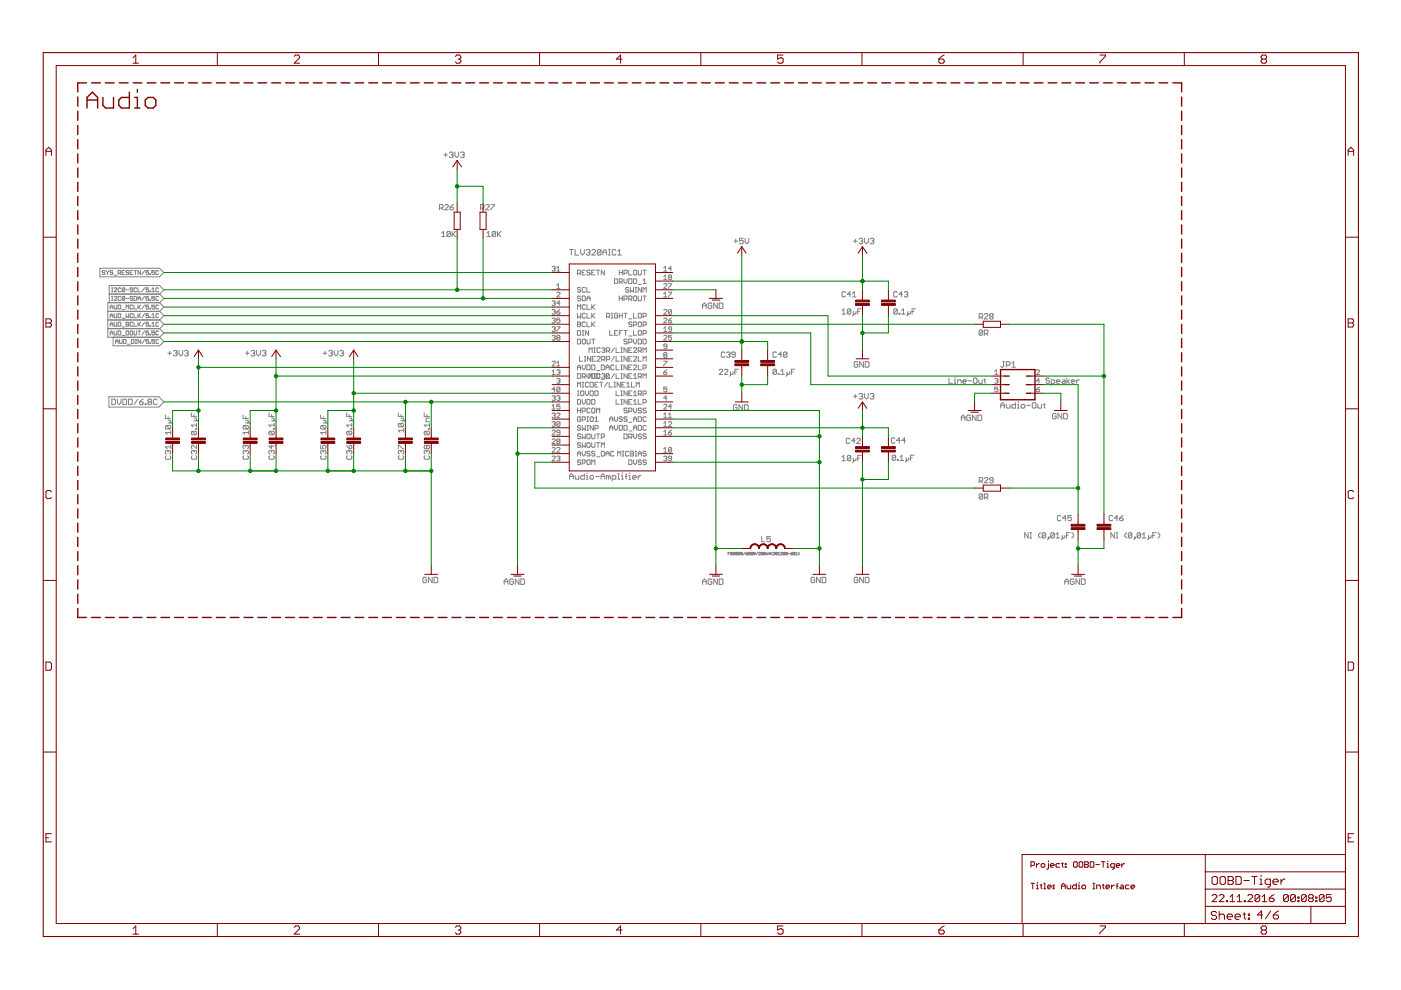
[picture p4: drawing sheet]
<svg xmlns="http://www.w3.org/2000/svg" width="297mm" height="210mm" viewBox="0 0 297 210" stroke-linecap="round" stroke-linejoin="round" font-family="sans-serif">
<g fill="none" stroke="#808080" stroke-width=".21">
<path d="M94.1 32.8h.8M94.5 32.4v.8M95.3 32.4l.2-.2h.4l.2 .2-.2 .4M95.7 32.8h.2M95.9 32.8l.2 .2-.2 .4h-.4l-.2-.2M96.5 32.2v.8l.3 .4 .4-.4v-.8M97.6 32.4l.2-.2h.4l.2 .2-.2 .4M98 32.8h.2M98.2 32.8l.2 .2-.2 .4h-.4l-.2-.2M21.2 56.9h12.6l1 .9-1 .9h-12.6zM22.2 57.5l-.4-.1-.1 .2 .4 .2 .1 .3-.1 .1-.4-.1M22.5 57.4l.3 .4"/>
<path d="M22.8 57.8v.4M23.1 57.4l-.3 .4M23.9 57.5l-.4-.1-.1 .2 .4 .2 .1 .3-.1 .1-.4-.1M24.2 58.4h.6M25 57.9h.5l.1-.1-.1-.4h-.5v.8M25.3 57.9l.3 .3M25.9 57.8h.3M26.5 57.4h-.6v.8h.6M27.3 57.5l-.4-.1-.2 .2 .5 .2 .1 .3-.1 .1-.5-.1M27.6 57.8h.3M28.1 57.4h-.5v.8h.5M28.4 57.4h.6"/>
<path d="M28.7 57.4v.8M29.8 57.4v.8l-.5-.8v.8M30.6 57.4l-.5 .8M31.5 57.4h-.6v.4l.3-.2 .3 .2-.1 .4-.5-.1M31.8 58.1l.1 .1zM32.8 57.4h-.6v.4l.3-.2 .3 .2-.2 .4-.4-.1M33.6 57.5l-.1-.1-.5 .1v.6l.2 .1 .4-.1M93.2 44.1h.5l.2-.2v-.3l-.2-.2h-.5v1.1M93.6 44.1l.3 .4M93.6 49.4l.4-.3v1.1M93.6 50.2h.8M94.3 43.6l.2-.2h.3l.2 .2v.2l-.7 .7h.7"/>
<path d="M95.4 43.9h.6l.2 .4-.2 .2h-.4l-.2-.2zM95.5 49.2v.8l-.2 .2h-.4l-.1-.2M95.5 49.2l-.2-.1h-.4l-.1 .1v.8M95.5 49.2l-.7 .8M95.9 49.1v1.1M96.1 49.6l.5 .6M96.2 43.4l-.8 .5M96.6 49.1l-.7 .7M101.9 44.1h.5l.2-.2v-.3l-.2-.2h-.5v1.1M102.2 44.1l.4 .4M103 43.6l.2-.2h.3l.2 .2v.2l-.7 .7h.7M103.3 50.2h.7"/>
<path d="M103.3 49.4l.3-.3v1.1M104.1 43.4h.7l-.7 1.1M105.1 49.2v.8l-.2 .2-.5-.2M105.1 49.2l-.2-.1-.5 .1v.8M105.1 49.2l-.7 .8M105.5 49.1v1.1M105.6 49.6l.6 .6M106.2 49.1l-.7 .7M117.1 56.6l.4-.1 .2 .1-.2 .4M117.4 57h.1M117.5 57l.2 .1-.2 .4-.4-.2M118 56.8l.4-.3v1"/>
<path d="M118 57.5h.7M120.8 52.9h.7M121.1 52.9v1.2M121.9 52.9v1.2h.8M122.4 58h.5l.2-.2v-.4l-.2-.1h-.5v1M122.8 58l.3 .3M123.1 52.9v.8l.4 .4 .4-.4v-.8M123.4 57.8h.4M124.1 57.3h-.7v1h.7M124.3 53.1l.2-.2h.4l.2 .2-.2 .4M124.7 53.5h.2M124.9 53.5l.2 .2-.2 .4h-.4l-.2-.2"/>
<path d="M125.1 57.4l-.2-.1h-.3l-.2 .3 .2 .2h.3l.2 .3-.2 .2h-.3l-.2-.2M125.5 57.8h.3M125.5 53.1l.2-.2h.3l.3 .2v.2l-.8 .8h.8M126.1 57.3h-.6v1h.6M126.5 57.3h.6M126.8 57.3v1M127.4 53.1l-.2-.2h-.3l-.3 .2v.8M127.4 53.1v.8l-.2 .2h-.3l-.3-.2M127.4 53.1l-.8 .8M127.8 54.1v-.8l.4-.4 .4 .4v.8M127.8 53.5h.8M128.1 57.3v1l-.6-1v1"/>
<path d="M129 52.9h.4M129 54.1h.4M129.2 52.9v1.2M130.3 59.1h.5l.2 .2v.6l-.2 .2h-.5zM130.6 53.1l-.2-.2h-.4l-.2 .2v.8l.2 .2h.4l.2-.2M131 54.1h.7M131 53.3l.4-.4v1.2M131.3 59.8h.5l.2-.2-.2-.5h-.5v1M131.3 57.3v1M131.3 57.8h.7M131.6 59.8l.4 .3M132 57.3v1"/>
<path d="M132.3 58h.5l.2-.2v-.4l-.2-.1h-.5v1M132.3 59.1v.7l.3 .3 .4-.3v-.7M133.3 59.1h.5l.2 .2v.6l-.2 .2h-.5zM133.3 57.3v1h.7M134.3 59.1h.5l.2 .2v.6l-.2 .2h-.5zM134.5 57.3h.3l.2 .1v.7l-.2 .2h-.3l-.2-.2v-.7zM135.3 57.3v.8l.2 .2h.3l.2-.2v-.8M136.3 59.4l.4-.3v1M136.3 57.3h.7M136.7 57.3v1M140.7 56.8l.4-.3v1M140.7 58.6l.4-.3v1"/>
<path d="M140.7 59.3h.7M140.7 57.5h.7M141.9 58.8l-.2 .2 .2 .3 .5-.2-.2-.3M141.9 58.8l-.2-.2 .2-.3 .5 .2-.2 .3M141.9 58.8h.3M142.4 57h-.7l.5-.5v1M155.6 51.1h.8M156 50.7v.8M157.6 50.5h-.8v.6l.4-.2 .4 .2v.4l-.2 .2h-.4l-.2-.2M158 50.5v.8l.4 .4 .3-.4v-.8M181 51.1h.7M181.3 50.7v.8"/>
<path d="M182.1 50.7l.2-.2h.4l.2 .2-.2 .4M182.5 51.1h.2M182.7 51.1l.2 .2-.2 .4h-.4l-.2-.2M183.3 50.5v.8l.4 .4 .4-.4v-.8M184.5 50.7l.2-.2h.4l.2 .2-.2 .4M184.9 51.1h.2M185.1 51.1l.2 .2-.2 .4h-.4l-.2-.2M22.9 66h10.9M22.9 67.8h10.9M22.9 69.7h10.9M23.2 62.4h10.6M23.4 68.7h.5"/>
<path d="M23.4 70.6h.5M23.4 66.9h.5M23.4 65.5v-.5l.2-.3 .3 .3v.5M23.4 67.4v-.6l.2-.3 .3 .3v.6M23.4 69.2v-.6l.2-.3 .3 .3v.6M23.4 71v-.6l.2-.2 .3 .2v.6M23.4 65.1h.5M23.6 63.7h.3M23.6 62.8h.3M23.6 61.9h.3M23.6 61h.3M23.8 61v.9"/>
<path d="M23.8 62.8v.9M24 71.5v1.8h9.8l1-.9-1-.9M24.2 64.7v.7l.1 .1 .5-.1v-.7M24.2 66.5l.1 .9 .5-.2v-.7M24.2 68.3v.7l.1 .2 .5-.2v-.7M24.2 70.2l.1 .8 .5-.1v-.7M24.2 61.2l.1-.2 .5 .2-.6 .7h.6M24.2 63l.1-.2 .5 .2-.6 .7h.6M24.5 72.4h.5M24.5 72.8v-.5l.3-.3 .2 .3v.5M25 64.7l.6 .1v.6l-.1 .1h-.5zM25 66.5h.5l.1 .2v.5l-.1 .2h-.5z"/>
<path d="M25 68.3h.5l.1 .2v.5l-.1 .2h-.5zM25 70.2l.6 .1v.6l-.1 .1h-.5zM25.3 72l.2 .8 .4-.1v-.7M25.6 61.2l-.1-.2-.5 .2v.5l.2 .2 .4-.2M25.6 63l-.1-.2-.5 .2v.5l.2 .2 .4-.2M25.9 67.5h.6M25.9 65.7h.6M25.9 69.3h.6M25.9 71.1h.6M26.2 72h.4l.1 .1v.6l-.1 .1h-.4zM26.5 63v.5l-.2 .2-.4-.2M26.5 63l-.5-.2-.1 .2v.5"/>
<path d="M26.5 61.2l-.5-.2-.1 .2v.5M26.5 61.2v.5l-.2 .2-.4-.2M26.5 63l-.6 .5M26.5 61.2l-.6 .5M26.7 68.7h.5M26.7 61.4h.6M26.7 63.3h.6M26.7 65.5v-.8l.3 .3 .3-.3v.8M26.7 66.5v.9l.3-.3 .3 .3v-.9M26.7 68.3h.5l.1 .2-.1 .7h-.5zM26.7 70.2l.6 .1-.1 .7h-.5zM27 73h.6"/>
<path d="M27.6 70.3l.1-.1 .4 .1-.1 .7-.4-.1zM27.9 72h.4l.1 .1-.1 .7h-.4zM28.1 64.8l-.1-.1-.4 .1v.6l.1 .1 .4-.1M28.1 61.2l-.4-.2-.1 .3 .4 .1 .1 .3-.1 .2-.4-.2M28.1 63l-.4-.2-.1 .3 .4 .2 .1 .2-.1 .2-.4-.2M28.1 66.7l-.1-.2-.4 .2 .1 .7 .4-.2M28.1 68.5l-.1-.2-.4 .2v.5l.1 .2 .4-.2M28.4 64.7v.8h.6M28.4 70.2v.7l.2 .1 .4-.1v-.7M28.4 62.8h.4l.2 .2v.5l-.2 .2h-.4zM28.4 66.5v.9h.6M28.4 68.3v.9h.6"/>
<path d="M28.7 72.8h.3M28.7 72h.3M28.8 72v.8M29 61.2l-.2-.2-.4 .2v.5l.2 .2 .4-.2M29.3 63.3h.5M29.3 61v.9h.5M29.3 63.7v-.6l.2-.3 .3 .3v.6M29.3 64.7v.8M29.3 66.5v.9M29.3 68.3v.9M29.3 70.2h.5M29.4 65.1l.4 .4"/>
<path d="M29.4 66.9l.4 .5M29.4 68.7l.4 .5M29.5 70.2v.8M29.8 72v.8l-.5-.8v.8M29.8 64.7l-.5 .5M29.8 66.5l-.5 .6M29.8 68.3l-.5 .6M30.6 64.7l-.5 .8M30.6 66.5l-.5 .9M30.6 68.3l-.5 .9M30.6 62.8l-.5 .9M30.6 61l-.5 .9"/>
<path d="M30.6 70.2l-.5 .8M30.6 72l-.5 .8M31.5 64.7h-.6v.4l.3-.1 .3 .1-.1 .4-.5-.1M31.5 66.5h-.6v.4l.3-.1 .3 .1-.1 .5-.5-.2M31.5 61h-.6v.4l.3-.1 .3 .1-.1 .5-.5-.2M31.5 62.8h-.6v.5l.3-.2 .3 .2-.1 .4-.5-.2M31.5 68.3h-.6v.4l.3-.1 .3 .1-.1 .5-.5-.2M31.5 70.2h-.6v.4l.3-.2 .3 .2-.1 .4-.5-.1M31.5 72h-.6v.4l.3-.1 .3 .1-.1 .4-.5-.1M31.8 65.4l.1 .1zM31.8 61.7l.1 .2zM31.8 63.5l.1 .2z"/>
<path d="M31.8 67.2l.1 .2zM31.8 69l.1 .2zM31.8 70.9l.1 .1zM31.8 72.7l.1 .1zM32.2 67.4h.6M32.2 66.8l.3-.3v.9M32.2 61.3l.3-.3v.9M32.2 68.6l.3-.3v.9M32.2 69.2h.6M32.2 61.9h.6M32.8 64.7h-.6v.4l.3-.1 .3 .1-.2 .4-.4-.1M32.8 62.8h-.6v.5l.3-.2 .3 .2-.2 .4-.4-.2"/>
<path d="M32.8 70.2h-.6v.4l.3-.2 .3 .2-.2 .4-.4-.1M32.8 72h-.6v.4l.3-.1 .3 .1-.2 .4-.4-.1M33.6 64.8l-.1-.1-.5 .1v.6l.2 .1 .4-.1M33.6 72.1l-.1-.1-.5 .1v.6l.2 .1 .4-.1M33.6 66.7l-.1-.2-.5 .2v.5l.2 .2 .4-.2M33.6 61.2l-.1-.2-.5 .2v.5l.2 .2 .4-.2M33.6 63l-.1-.2-.5 .2v.5l.2 .2 .4-.2M33.6 68.5l-.1-.2-.5 .2v.5l.2 .2 .4-.2M33.6 70.3l-.1-.1-.5 .1v.6l.2 .1 .4-.1M33.8 62.4l1-1-1-.9h-10.6v3.7M33.8 64.2l1 .9-1 .9M33.8 64.2h-10.9v7.3h10.9"/>
<path d="M33.8 66l1 .9-1 .9M33.8 67.8l1 .9-1 1M33.8 62.4l1 .9-1 .9M33.8 69.7l1 .9-1 .9M35.6 74.9h.8M36 74.5v.8M36.8 74.5l.2-.2h.4l.1 .2-.1 .4M37.2 74.9h.2M37.4 74.9l.1 .2-.1 .4h-.4l-.2-.2M38 74.3v.8l.3 .4 .4-.4v-.8M39.1 74.5l.2-.2h.4l.2 .2-.2 .4M39.5 74.9h.2"/>
<path d="M39.7 74.9l.2 .2-.2 .4h-.4l-.2-.2M52 74.9h.8M52.4 74.5v.8M53.2 74.5l.2-.2h.4l.2 .2-.2 .4M53.6 74.9h.2M53.8 74.9l.2 .2-.2 .4h-.4l-.2-.2M54.4 74.3v.8l.4 .4 .4-.4v-.8M55.6 74.5l.2-.2h.4l.2 .2-.2 .4M56 74.9h.2M56.2 74.9l.2 .2-.2 .4h-.4l-.2-.2M68.5 74.9h.8M68.9 74.5v.8"/>
<path d="M69.7 74.5l.2-.2h.4l.2 .2-.2 .4M70.1 74.9h.2M70.3 74.9l.2 .2-.2 .4h-.4l-.2-.2M70.9 74.3v.8l.3 .4 .4-.4v-.8M72 74.5l.2-.2h.4l.2 .2-.2 .4M72.4 74.9h.2M72.6 74.9l.2 .2-.2 .4h-.4l-.2-.2M117.1 79.4h.6M117.1 71.3l.4-.2 .2 .2-.2 .3M117.1 76.8l.1-.2 .5 .2-.6 .8h.6M117.1 64l.4-.2 .2 .2-.2 .3M117.1 65.8l.4-.2 .2 .2-.2 .3"/>
<path d="M117.1 67.6l.4-.1 .2 .1-.2 .3M117.1 69.4l.4-.1 .2 .1-.2 .4M117.1 78.8l.3-.4v1M117.4 67.9h.1M117.4 69.8h.1M117.4 71.6h.1M117.4 64.3h.1M117.4 66.1h.1M117.5 66.1l.2 .2-.2 .3-.4-.1M117.5 71.6l.2 .2-.2 .3-.4-.2M117.5 67.9l.2 .2-.2 .4-.4-.2M117.5 64.3l.2 .2-.2 .3-.4-.2"/>
<path d="M117.5 69.8l.2 .2-.2 .3-.4-.2M118 66.1h.6l.1 .4-.1 .1h-.4l-.2-.1zM118 62.1l.2-.1h.4l.1 .1-.7 .9h.7M118 77.6h.7M118 76.9l.4-.3v1M118 60.5l.4-.4v1.1M118 69.3h.7l-.7 1M118 78.6l.2-.2h.4l.1 .2-.1 .3M118 61.2h.7M118.2 71.6l-.2-.2 .2-.3h.4l.1 .2-.1 .3M118.2 71.6l-.2 .2 .2 .3h.4l.1-.2-.1-.3M118.2 71.6h.4"/>
<path d="M118.4 78.9h.2M118.6 78.9l.1 .2-.1 .3h-.4l-.2-.2M118.7 67.5h-.7v.4l.4-.1 .3 .1v.4l-.1 .2h-.4l-.2-.2M118.7 64.3h-.7l.6-.5v1M118.7 65.6l-.7 .5M122.4 70.1h.5l.2 .2v.6l-.2 .2h-.5zM122.4 79.2h.5l.2 .2v.7l-.2 .1h-.5zM122.4 65.6v-1l.4 .3 .3-.3v1M122.4 66.4v1l.4-.3 .3 .3v-1M122.4 68.3h.5l.2 .1-.2 .3 .2 .4-.2 .2h-.5zM122.4 71.9h.5l.2 .2v.6l-.2 .2h-.5zM122.4 78.4v-.7l.4-.3 .3 .3v.7"/>
<path d="M122.4 77.9h.7M122.4 68.7h.5M122.9 75.6v1h.6M123.1 61.1l-.2-.2h-.3l-.2 .4 .2 .1h.3l.2 .4-.2 .2h-.3l-.2-.2M123.1 62.9l-.2-.1h-.3l-.2 .3 .2 .2h.3l.2 .3-.2 .2h-.3l-.2-.2M123.4 71.1h.4M123.4 79.9h.6l.1-.2-.1-.5h-.6v1M123.4 77.4v.7l.4 .3 .3-.3v-.7M123.4 62.8h.6l.1 .1v.7l-.1 .2h-.6zM123.4 70.1h.4M123.6 71.9h.4l.1 .2v.6l-.1 .2h-.4l-.2-.2v-.6zM123.6 70.1v1"/>
<path d="M123.8 79.9l.3 .3M123.9 76.6h.3M123.9 75.6h.3M124.1 75.6v1M124.1 66.6l-.1-.2h-.4l-.2 .2v.7l.2 .1h.4l.1-.1M124.1 61.1l-.1-.2h-.4l-.2 .2v.7l.2 .2h.4l.1-.2M124.1 64.8l-.1-.2h-.4l-.2 .2v.6l.2 .2h.4l.1-.2M124.1 68.4l-.1-.1-.6 .1v.7l.2 .2h.4l.1-.2M124.4 60.9v1.1h.7M124.4 63.8v-.7l.4-.3 .3 .3v.7M124.4 64.6v1h.7M124.4 66.4v1h.7"/>
<path d="M124.4 68.3v1h.7M124.4 71.9v.8l.2 .2h.3l.2-.2v-.8M124.4 77.4h.5l.2 .2v.6l-.2 .2h-.5zM124.4 79.2v.7l.4 .3 .3-.3v-.7M124.4 63.3h.7M124.8 70.1v1l-.7-1v1M124.9 74.7v-1l.3 .4 .4-.4v1M125.2 75.6v1l-.7-1v1M125.5 77.4h.5l.1 .2v.6l-.1 .2h-.5zM125.5 64.6v1M125.5 66.4v1M125.5 68.3v1"/>
<path d="M125.5 71.9h.6M125.6 76.1h.3M125.6 68.7l.5 .6M125.6 65.1l.5 .5M125.6 66.9l.5 .5M125.8 71.9v1M125.9 74.7h.3M125.9 73.7h.3M126 79.2l.1 .2v.7l-.1 .1M126.1 73.7v1M126.1 79.2v1M126.1 68.3l-.6 .6"/>
<path d="M126.1 64.6l-.6 .7M126.1 66.4l-.6 .7M126.2 79.2h-.7v1h.7M126.2 75.6h-.6v1h.6M126.5 78.6h.6M126.6 75.7l.1-.1h.4l.2 .1-.7 .9h.7M126.7 79.2l-.1 .2v.7l.1 .1M127 79.2l.1 .2v.7l-.1 .1M127.3 79.4l-.2-.2h-.6v1h.6l.2-.1M127.3 73.9l-.2-.2h-.4l-.1 .2v.7l.1 .1h.4l.2-.1M127.5 77.4h.5l.1 .2v.6l-.1 .2h-.5zM127.6 79.4l.5-.2 .1 .2-.1 .3"/>
<path d="M127.6 76.2h.5l.1-.1v-.4l-.1-.1h-.5v1M127.6 73.9l.5-.2 .1 .2-.1 .3M127.9 76.2l.3 .4M127.9 74.2h.2M127.9 79.7h.2M128.1 79.7l.1 .2-.1 .3-.5-.1M128.1 74.2l.1 .2-.1 .3-.5-.1M128.5 77.9h.7M128.5 78.4v-.7l.3-.3 .4 .3v.7M128.6 67.1h.5l.2-.2v-.3l-.2-.2h-.5v1M128.6 79.2v1h.7M128.6 76.2h.5l.2-.1v-.4l-.2-.1h-.5v1"/>
<path d="M128.6 74.4h.5l.2-.5-.2-.2h-.5v1M128.9 74.4l.4 .3M128.9 67.1l.4 .3M129.2 79.4l-.2-.2h-.3l-.2 .2v.7M129.2 79.4v.7l-.2 .1M129.2 79.4l-.7 .7M129.3 70.1v1h.6M129.6 66.4h.3M129.6 67.4h.3M129.8 66.4v1M130.2 77.6l-.2-.2h-.3l-.2 .2v.6l.2 .2h.3l.2-.2M130.3 75.6l-.7 1"/>
<path d="M130.3 73.7l-.7 1M130.3 79.2l-.7 1M130.3 70.6h.3M130.6 77.4v1h.7M130.6 75.6v1h.7M130.6 79.2v1h.7M130.6 73.7v1h.7M131 66.6l-.2-.2h-.3l-.2 .2v.7l.2 .1h.3l.2-.1v-.4h-.4M131 70.1h-.7v1h.7M131.3 62.8v1M131.3 66.4v1M131.3 63.3h.7"/>
<path d="M131.3 70.6h.3M131.3 66.9h.7M131.6 79.2h.4M131.6 78.4h.4M131.6 77.4h.4M131.6 76.6h.4M131.6 75.6h.4M131.6 74.7h.4M131.6 73.7h.4M131.8 73.7v1M131.8 75.6v1M131.8 77.4v1"/>
<path d="M131.8 79.2v1M132 70.1h-.7v1M132 62.8v1M132 66.4v1M132.3 66.4h.7M132.3 70.1h.7M132.3 63.4h.5l.2-.1v-.4l-.2-.1h-.5v1M132.6 66.4v1M132.6 70.1v1M133 72.1l-.2-.2h-.3l-.2 .3 .2 .2h.3l.2 .3-.2 .2h-.3l-.2-.2M133 73.7v1l-.7-1v1M133 75.6v1l-.7-1v1"/>
<path d="M133 77.4v1l-.7-1v1M133 79.2v1l-.7-1v1M133.3 77.9h.3M133.3 72.6h.5l.2-.2v-.3l-.2-.2h-.5v1M133.3 61.1l-.2-.2h-.3l-.2 .4 .2 .1h.3l.2 .4-.2 .2h-.3l-.2-.2M133.3 63.4h.5l.2-.1v-.4l-.2-.1h-.5v1M133.3 76.1h.3M133.3 74.2h.3M133.3 79.7h.3M133.3 71.2h.7M133.3 67.6h.7M133.6 63.4l.4 .4"/>
<path d="M133.6 60.9v1.1l.4-.4 .3 .4v-1.1M134 79.2h-.7v1h.7M134 77.4h-.7v1h.7M134 75.6h-.7v1h.7M134 68.4l-.2-.1-.5 .1 .2 .3h.3l.2 .2-.2 .4h-.3l-.2-.2M134 73.7h-.7v1h.7M134.3 70.1v1h.7M134.3 77.6l.2-.2h.3l.2 .2-.7 .8h.7M134.3 75.7l.2-.1h.3l.2 .1-.7 .9h.7M134.3 68.9h.5l.2-.5-.2-.1h-.5v1M134.3 66.4v1h.7M134.3 71.9v.7l.4 .3 .3-.3v-.7"/>
<path d="M134.3 73.9l.2-.2h.3l.2 .2-.7 .8h.7M134.3 79.6l.4-.4v1M134.5 62.8h.3l.2 .1v.7l-.2 .2h-.3l-.2-.2v-.7zM134.7 60.9h.3M134.7 62h.3M134.8 60.9v1.1M135.3 70.3l.2-.2h.3l.2 .2v.6l-.2 .2-.5-.2zM135.3 79.9h.5l.2-.2v-.3l-.2-.2h-.5v1M135.3 77.4v1h.7M135.3 75.6v1h.7M135.3 68.4l.2-.1 .5 .1v.7l-.2 .2h-.3l-.2-.2zM135.3 71.9h.5l.2 .2v.6l-.2 .2h-.5z"/>
<path d="M135.3 74.4h.5l.2-.5-.2-.2h-.5v1M135.3 62.8v.8l.2 .2h.3l.2-.2v-.8M135.3 60.3h.7M135.5 66.4h.3l.2 .2v.7l-.2 .1h-.3l-.2-.1v-.7zM135.7 74.4l.3 .3M135.7 79.9l.3 .3M136 60.9v1.1l-.7-1.1v1.1M136.3 67.1h.5l.2-.2v-.3l-.2-.2h-.5v1M136.3 78.1h.5l.2-.2v-.3l-.2-.2h-.5v1M136.3 70.8h.5l.2-.2v-.3l-.2-.2h-.5v1M136.3 68.9h.5l.2-.2v-.3l-.2-.1h-.5v1M136.3 71.9h.5l.2 .2v.6l-.2 .2h-.5z"/>
<path d="M136.3 62v-1.1l.4 .4 .3-.4v1.1M136.3 76.6v-1l.4 .3 .3-.3v1M136.3 60.1h.7M136.3 74.7v-1l.4 .4 .3-.4v1M136.3 62.8h.7M136.7 62.8v1M140.7 78.9h.5l.2 .3-.2 .2h-.3zM140.7 65.8l.2-.2h.3l.2 .2-.7 .8h.7M140.7 71.3l.2-.2h.3l.2 .2-.7 .8h.7M140.7 63h.7M140.7 76.6h.7l-.7 1M140.7 67.6l.2-.1 .5 .1-.7 .9h.7"/>
<path d="M140.7 70.3h.7M140.7 62.3l.4-.3v1M140.7 69.6l.4-.3v1M140.7 60.3l.2-.2h.3l.2 .2-.7 .9h.7M140.9 75.3l-.2 .1 .2 .4h.3l.2-.2-.2-.3M140.9 75.3l-.2-.2 .2-.3h.3l.2 .1-.2 .4M140.9 75.3h.3M141.4 73.4h-.5l-.2-.1 .2-.4h.3l.2 .2v.7l-.2 .1h-.3l-.2-.1M141.4 78.4l-.7 .5M141.7 67.9h.5l.2 .4-.5 .2-.2-.2zM141.7 60.1h.7l-.7 1.1M141.7 62h.7l-.7 1"/>
<path d="M142.4 65.8v.7l-.2 .1-.5-.1M142.4 71.1h-.7v.5l.3-.2 .4 .2v.3l-.2 .2-.5-.2M142.4 69.8h-.5l-.2-.2 .2-.3 .5 .1v.7l-.2 .2-.5-.2M142.4 65.8l-.2-.2-.5 .2v.7M142.4 65.8l-.7 .7M142.4 67.5l-.7 .4M148.9 65.4v-.8l.5-.4 .3 .4v.8M148.9 64.8h.8M150.9 64.4l-.2-.2h-.4l-.2 .2v.8l.2 .2h.4l.2-.2v-.4h-.4M152.1 64.2v1.2l-.8-1.2v1.2M152.5 78.5l.2-.2h.3l.2 .2v.2l-.7 .7h.7M152.5 64.2h.6l.2 .2v.8l-.2 .2h-.6z"/>
<path d="M153.6 78.5l.2-.2h.3l.2 .2v.2l-.7 .7h.7M153.7 74.8l-.2-.2h-.4l-.2 .2v.8l.2 .2h.4l.2-.2M154 74.8l.2-.2h.4l.2 .2-.2 .4M154.4 75.2h.2M154.6 75.2l.2 .2-.2 .4h-.4l-.2-.2M154.9 78.8v.8l-.2 .2M155.4 78.8v.4l-.1 .2-.4-.2M155.8 78.8h.4M155.9 75.2h-.6l-.1-.2 .1-.4h.4l.2 .2v.8l-.2 .2h-.4l-.1-.2M156.5 78.3h-.7v1.1M164.6 78.5v.7l-.1 .2h-.4l-.2-.2M164.6 78.5l-.1-.2h-.4l-.2 .2v.7"/>
<path d="M164.6 74.8l-.1-.2h-.4l-.2 .2v.8l.2 .2h.4l.1-.2M164.6 78.5l-.7 .7M165 79.2h.2v.2h-.2zM165.6 79.4h.7M165.6 78.7l.3-.4v1.1M165.8 75.2h-.8l.6-.6v1.2M166.9 74.8v.8l-.2 .2h-.4l-.2-.2M166.9 78.8v.8l-.2 .2M166.9 74.8l-.2-.2h-.4l-.2 .2v.8M166.9 74.8l-.8 .8M167.4 78.8v.4l-.2 .2-.3-.2M167.8 78.8h.4"/>
<path d="M168.5 78.3h-.7v1.1M178.5 66.6h.8M178.5 65.9l.4-.4v1.1M179.3 62l-.2-.2h-.4l-.2 .2v.8l.2 .1h.4l.2-.1M180.4 65.7l-.2-.2h-.4l-.2 .2v.7M180.4 65.7v.7l-.2 .2h-.4l-.2-.2M180.4 65.7l-.8 .7M180.4 62.4h-.8l.6-.6v1.1M180.7 62.2l.4-.4v1.1M180.7 62.9h.8M180.9 66v.8l-.2 .2M181.5 66v.4l-.2 .2-.4-.2"/>
<path d="M181.9 66h.3M181.9 76.9l-.2-.2h-.4l-.2 .2v.7l.2 .3h.4l.2-.3v-.3h-.4M182.6 65.5h-.7v1.1M183 76.7v1.2l-.7-1.2v1.2M183.5 76.7h.5l.2 .2v.7l-.2 .3h-.5zM190.2 62l-.1-.2h-.4l-.2 .2v.8l.2 .1h.4l.1-.1M190.2 65.7l-.1-.2h-.4l-.2 .2v.7M190.2 65.7v.7l-.1 .2h-.4l-.2-.2M190.2 65.7l-.7 .7M190.6 66.4h.2v.2h-.2zM191.2 66.6h.7M191.2 65.9l.3-.4v1.1"/>
<path d="M191.3 62.4h-.7l.6-.6v1.1M191.7 62l.2-.2h.4l.2 .2-.2 .4M192.1 62.4h.2M192.3 62.4l.2 .2-.2 .3h-.4l-.2-.1M192.5 66v.8l-.2 .2M193 66v.4l-.2 .2-.3-.2M193.4 66h.4M194.1 65.5h-.7v1.1M202.5 80v.2M207.6 67.3h.6l.1-.2v-.4l-.1-.2h-.6v1.1M208 67.3l.3 .3M208.3 70.1l-.1-.1-.6 .1v.8"/>
<path d="M208.3 70.1v.8l-.1 .2-.6-.2M208.3 70.1l-.7 .8M208.7 70.7h.6l.1-.2v-.4l-.1-.1h-.6v1.1M208.7 66.7l.2-.2h.4l.1 .2v.2l-.7 .7h.7M209.1 70.7l.3 .4M210 67.1l-.2 .2 .2 .3h.4l.2-.2-.2-.3M210 67.1l-.2-.2 .2-.4h.4l.2 .2-.2 .4M210 67.1h.4M210.9 79.4h.7M210.9 78.8l.3-.4v1M212.6 76.7h.4M212.8 76.7v.9l-.2 .3-.4-.3"/>
<path d="M213.4 77.4h.6l.1-.1v-.4l-.1-.2h-.6v1.2M214.5 77.9h.8M214.5 77.1l.4-.4v1.2M219.7 78.6l.2-.2h.3l.2 .2v.2l-.7 .6h.7M23.1 84.1h10.6l1.1 1.1-1.1 1.1h-10.6zM23.7 84.6h.6l.2 .2v.8l-.2 .2h-.6zM24.9 84.6v.8l.4 .4 .4-.4v-.8M26.1 84.6h.5l.2 .2v.8l-.2 .2h-.5zM27.2 84.6h.6l.2 .2v.8l-.2 .2h-.6zM29.2 84.6l-.8 1.2M29.6 85.2h.6l.2 .4-.2 .2h-.4l-.2-.2zM30.4 84.6l-.8 .6"/>
<path d="M30.8 85.6h.2v.2h-.2zM31.6 85.2l-.2 .2 .2 .4h.3l.3-.2-.3-.4M31.6 85.2h.3M31.6 85.2l-.2-.2 .2-.4h.3l.3 .2-.3 .4M33.3 84.8l-.2-.2h-.4l-.2 .2v.8l.2 .2h.4l.2-.2M35.1 88v.8h1.1M35.3 90.2l-.2 .2v.4l.2 .2h.7M35.3 90.2h.7l.2 .2v.4l-.2 .2M35.3 96.6l-.2 .2v.4l.2 .2h.7l.2-.2v-.4l-.2-.2M35.3 90.2l.7 .8M35.6 89.7h.8l.2 .2M35.6 89.1h.4l.2 .2-.2 .4"/>
<path d="M35.6 95.7l.2-.2 .4 .2v.4l-.2 .1M35.6 95.7l-.1-.2-.4 .2v.4l.2 .1M35.6 88.4v.4M35.6 95.7v.2M36.2 91.7h-1.1l.4 .4M36.2 91.3v.8M36.2 94.4v.7M36.2 94.8h-1.1l.4 .3M40.6 87.5v.8h1.1M40.7 91.4l-.1 .2v.4l.1 .2h.8M40.7 96.6l-.1 .2 .1 .6h.8l.2-.2-.2-.6M40.7 91.4h.8l.2 .2v.4l-.2 .2"/>
<path d="M40.7 91.4l.8 .8M41.1 95.7l-.2-.2-.3 .2v.4l.1 .1M41.1 88.6h.4l.2 .2-.2 .4M41.1 95.7l.2-.2 .4 .2v.4l-.2 .1M41.1 89.2h.8l.2 .2M41.1 87.9v.4M41.1 95.7v.2M41.5 90.9h.2v.2h-.2zM41.7 94.4v.7l-.8-.7-.3 .2 .1 .5M41.7 89.8v.7M41.7 90.1h-1.1l.3 .4M51.5 88v.8h1.2"/>
<path d="M51.7 90.2h.8l.2 .2v.4l-.2 .2M51.7 96.6l-.2 .2v.4l.2 .2h.8l.2-.2v-.4l-.2-.2M51.7 90.2l-.2 .2v.4l.2 .2h.8M51.7 90.2l.8 .8M52.1 89.1h.4l.2 .2-.2 .4M52.1 94.6l.2-.2 .4 .2v.4l-.2 .1M52.1 95.7l.2-.2 .4 .2v.4l-.2 .1M52.1 94.6l-.2-.2-.4 .2v.4l.2 .1M52.1 95.7l-.2-.2-.4 .2v.4l.2 .1M52.1 89.7h.7l.2 .2M52.1 88.4v.4M52.1 94.6v.2"/>
<path d="M52.1 95.7v.2M52.7 91.7h-1.2l.4 .4M52.7 91.3v.8M57 87.5v.8h1.1M57.2 96.6l-.2 .2v.4l.2 .2h.8l.1-.2v-.4l-.1-.2M57.2 91.4l-.2 .2v.4l.2 .2h.8M57.2 91.4h.8l.1 .2v.4l-.1 .2M57.2 91.4l.8 .8M57.6 95.7l-.2-.2-.4 .2v.4l.2 .1M57.6 89.2h.7l.2 .2M57.6 88.6h.4l.1 .2-.1 .4M57.6 95.7l.2-.2 .3 .2v.4l-.1 .1"/>
<path d="M57.6 87.9v.4M57.6 94.4v.7l-.6-.5h1.1M57.6 95.7v.2M58 90.9h.1v.2h-.1zM58.1 90.1h-1.1l.4 .4M58.1 89.8v.7M68 88v.8h1.1M68 94.4v.7h.6l-.2-.3 .2-.4h.3l.2 .2v.4l-.2 .1M68.2 90.2l-.2 .2v.4l.2 .2h.7M68.2 90.2h.7l.2 .2v.4l-.2 .2M68.2 96.6l-.2 .2v.4l.2 .2h.7l.2-.2v-.4l-.2-.2M68.2 90.2l.7 .8"/>
<path d="M68.6 89.7h.7l.2 .2M68.6 89.1h.3l.2 .2-.2 .4M68.6 95.7l.1-.2 .4 .2v.4l-.2 .1M68.6 95.7l-.2-.2-.4 .2v.4l.2 .1M68.6 88.4v.4M68.6 95.7v.2M69.1 91.7h-1.1l.4 .4M69.1 91.3v.8M73.5 87.5v.8h1.1M73.5 94.4l.5 .7M73.7 91.4l-.2 .2v.4l.2 .2h.7M73.7 91.4h.7l.2 .2v.4l-.2 .2"/>
<path d="M73.7 96.6l-.2 .2 .2 .6h.7l.2-.2v-.4l-.2-.2M73.7 91.4l.7 .8M74 89.2h.8l.2 .2M74 88.6h.4l.2 .2-.2 .4M74 95.7l-.1-.2-.4 .2v.4l.2 .1M74 94.6l.4-.2 .2 .2v.4l-.2 .1h-.4zM74 95.7l.2-.2 .4 .2v.4l-.2 .1M74 87.9v.4M74 95.7v.2M74.4 90.9h.2v.2h-.2zM74.6 90.1h-1.1l.4 .4M74.6 89.8v.7"/>
<path d="M84.5 87.5v.8h1.1M84.5 95.1v-.7l1.1 .7M84.6 89.8h.8l.2 .2v.3l-.2 .2M84.6 96.6l-.1 .2v.4l.1 .2h.8l.2-.2v-.4l-.2-.2M84.6 89.8l-.1 .2v.3l.1 .2h.8M84.6 89.8l.8 .7M85 89.2h.7l.2 .2M85 88.6h.4l.2 .2-.2 .4M85 95.7l.2-.2 .4 .2v.4l-.2 .1M85 95.7l-.2-.2-.3 .2v.4l.1 .1M85 87.9v.4M85 95.7v.2"/>
<path d="M85.6 91.2h-1.1l.3 .4M85.6 90.9v.7M89.9 87.5v.8h1.2M90.1 91.4l-.2 .2v.4l.2 .2h.8M90.1 91.4h.8l.2 .2v.4l-.2 .2M90.1 96.6l-.2 .2v.4l.2 .2h.8l.2-.2v-.4l-.2-.2M90.1 91.4l.8 .8M90.5 94.6l-.2-.2-.4 .2v.4l.2 .1 .4-.1M90.5 95.7l-.2-.2-.4 .2v.4l.2 .1M90.5 94.6l.2-.2 .4 .2v.4l-.2 .1-.4-.1M90.5 95.7l.2-.2 .4 .2v.4l-.2 .1M90.5 87.9v.4"/>
<path d="M90.5 94.6v.4M90.5 95.7v.2M90.9 90.9h.2v.2h-.2zM91.1 90.1h-1.2l.4 .4M91.1 88.6h-.6l-.2 .2v.6h.8M91.1 89.8v.7M117.1 91.4l.1-.2 .5 .2-.6 .8h.6M117.1 96.9l.1-.2 .5 .2-.6 .8h.6M117.1 84.1l.4-.2 .2 .2-.2 .3M117.1 87.7l.4-.1 .2 .1-.2 .4M117.1 89.6l.4-.2 .2 .2-.2 .3M117.1 93.2l.1-.2 .5 .2-.6 .8h.6"/>
<path d="M117.1 95l.1-.1 .5 .1-.6 .9h.6M117.1 86.1l.3-.4v1M117.1 86.7h.6M117.4 89.9h.1M117.4 84.4h.1M117.4 88.1h.1M117.5 88.1l.2 .1-.2 .4-.4-.2M117.5 84.4l.2 .2-.2 .3-.4-.1M117.5 89.9l.2 .2-.2 .3-.4-.2M117.7 82.6h-.6l.4-.5v1M118 87.7l.2-.1h.4l.1 .1-.7 .9h.7M118 80.4l.2-.2h.4l.1 .2-.1 .4"/>
<path d="M118 84.1l.2-.2h.4l.1 .2-.1 .3M118 95l.2-.1h.4l.1 .1-.7 .9h.7M118 96.9l.6-.2 .1 .2-.1 .3M118.2 93.6l-.2-.2 .2-.4h.4l.1 .2-.1 .4M118.2 93.6l-.2 .1 .2 .3h.4l.1-.1-.1-.3M118.2 93.6h.4M118.4 80.8h.2M118.4 84.4h.2M118.4 97.2h.2M118.6 80.8l.1 .1-.1 .4h-.4l-.2-.2M118.6 97.2l.1 .2-.1 .3h-.4l-.2-.2M118.6 84.4l.1 .2-.1 .3-.6-.1"/>
<path d="M118.7 91.7h-.5l-.2-.2 .2-.3h.4l.1 .2v.7l-.1 .1h-.4l-.2-.1M118.7 89.6l-.1-.2h-.4l-.2 .2v.6M118.7 89.6v.6l-.1 .2h-.4l-.2-.2M118.7 82.2l-.1-.1-.6 .1v.7M118.7 85.7h-.7v.5l.6-.1 .1 .1v.4l-.1 .1h-.4l-.2-.1M118.7 82.2v.7l-.1 .2h-.4l-.2-.2M118.7 89.6l-.7 .6M118.7 82.2l-.7 .7M122.4 82.1v-1.1l.4 .4 .3-.4v1.1M122.4 84.7h.5l.2 .2v.7l-.2 .1h-.5zM122.4 86.5v1M122.4 96.7v-.7l.4-.3 .3 .3v.7"/>
<path d="M122.4 83.9h.4M122.4 82.9h.4M122.4 96.2h.7M122.4 87h.7M122.6 82.9v1M123.1 90.4l-.2-.2h-.3l-.2 .3 .2 .2h.3l.2 .3-.2 .2h-.3l-.2-.2M123.1 88.5l-.2-.1h-.3l-.2 .1v.7l.2 .2h.3l.2-.2v-.3h-.3M123.1 92.2l-.2-.2h-.3l-.2 .4 .2 .1h.3l.2 .4-.2 .1h-.3l-.2-.1M123.1 94l-.2-.1h-.3l-.2 .3 .2 .2h.3l.2 .3-.2 .1h-.3l-.2-.1M123.1 97.7l-.2-.2-.5 .2 .2 .3h.3l.2 .2-.2 .3h-.3l-.2-.2M123.1 83l.2-.1 .5 .1v.7l-.2 .2h-.3l-.2-.2zM123.1 86.5v1"/>
<path d="M123.4 87.2h.6l.1-.2-.1-.5h-.6v1M123.4 84.7v.7l.4 .3 .3-.3v-.7M123.4 89h.6l.1-.1-.1-.5h-.6v1M123.4 90.2v1l.4-.3 .3 .3v-1M123.4 92v1l.4-.3 .3 .3v-1M123.4 93.9v.9l.4-.3 .3 .3v-.9M123.4 95.7v.7l.4 .3 .3-.3v-.7M123.4 98.2h.6l.1-.5-.1-.2h-.6v1M123.4 82.1h.4M123.4 81h.4M123.6 81v1.1M124.1 82.9v.6l.3 .4 .4-.4v-.6"/>
<path d="M124.4 90.2h.4M124.4 84.7h.5l.2 .2v.7l-.2 .1h-.5zM124.4 97.7l.2-.2 .5 .2v.6l-.2 .2h-.3l-.2-.2zM124.4 91.2h.4M124.4 89.4h.4M124.4 88.4h.4M124.6 92h.3l.2 .2v.7l-.2 .1h-.3l-.2-.1v-.7zM124.6 93.9h.3l.2 .1v.7l-.2 .1h-.3l-.2-.1v-.7zM124.6 88.4v1M124.6 90.2v1M124.8 81.2l-.2-.2-.5 .2v.7l.2 .2 .5-.2M124.9 80.2v-1l.3 .4 .4-.4v1"/>
<path d="M125.1 95.8l-.2-.1h-.3l-.2 .3 .2 .2h.3l.2 .3-.2 .2h-.3l-.2-.2M125.1 86.7l-.2-.2h-.3l-.2 .2v.7l.2 .1h.3l.2-.1M125.1 81h.5l.2 .2v.7l-.2 .2h-.5zM125.1 82.9h.5l.2 .1v.7l-.2 .2h-.5zM125.3 88.4h.3l.2 .1v.7l-.2 .2h-.3l-.2-.2v-.7zM125.5 84.7h.5l.1 .2v.7l-.1 .1h-.5zM125.5 92v.9l.1 .1h.4l.1-.1v-.9M125.5 93.9v.8l.1 .1h.4l.1-.1v-.8M125.5 98.5v-1l.3 .3 .3-.3v1M125.6 86.5h.4l.1 .2v.7l-.1 .1h-.4l-.1-.1v-.7zM125.8 90.2v1l-.7-1v1M126.1 90.9h.5l.2-.2v-.3l-.2-.2h-.5v1"/>
<path d="M126.1 95.8l-.1-.1h-.4l-.1 .3 .1 .2h.4l.1 .3-.1 .2h-.4l-.1-.2M126.1 82.9h.5l.2 .1v.7l-.2 .2h-.5zM126.1 89.4h.7M126.1 88.7l.4-.3v1M126.1 81.6h.4M126.5 87.5v-1l.3 .4 .3-.4v1M126.5 92h.6M126.5 93.9h.6M126.5 96.9h.6M126.8 81h-.7v1.1h.7M126.8 92v1M126.8 93.9v.9"/>
<path d="M127.1 81h.7M127.5 81v1.1M127.5 92.7h.5l.1-.2v-.3l-.1-.2h-.5v1M127.5 94.8v-.9l.3 .3 .3-.3v.9M127.5 95.7h.5l.1 .1v.7l-.1 .2h-.5zM127.5 80.4h.6M128.5 96.7v-.7l.3-.3 .4 .3v.7M128.5 80.1l.2 .1M128.5 96.2h.7M128.8 81l-.7 1.1M129.2 81v1.1h.6M129.3 88.9h.6"/>
<path d="M129.3 90.7h.6M129.3 89.4v-.7l.3-.3 .3 .3v.7M129.3 91.2v-.7l.3-.3 .3 .3v.7M130.2 95.8l-.2-.1h-.3l-.2 .1v.7l.2 .2h.3l.2-.2M130.2 82.1h.3M130.2 81h.3M130.3 88.4v.6l.3 .4 .4-.4v-.6M130.3 90.2v.7l.3 .3 .4-.3v-.7M130.3 81v1.1M130.6 84.7v1h.7M130.6 82.9v1h.7M131 96.7v-1l.3 .3 .3-.3v1"/>
<path d="M131.3 90.2h.5l.2 .2v.6l-.2 .2h-.5zM131.5 81v1.1l-.6-1.1v1.1M131.6 80.2h.4M131.6 85.7h.4M131.6 84.7h.4M131.6 83.9h.4M131.6 82.9h.4M131.8 82.9v1M131.8 84.7v1M131.8 81.6h.4M132 88.5l-.2-.1-.5 .1 .2 .4 .5 .1-.2 .4-.5-.2M132 96.7h.3"/>
<path d="M132 95.7h.3M132.1 95.7v1M132.3 90.2h.5l.2 .2v.6l-.2 .2h-.5zM132.3 92h.5l.2 .2v.7l-.2 .1h-.5zM132.5 81h-.7v1.1h.7M132.9 82.1h.6M132.9 81.4l.3-.4v1.1M133 86.7l-.2-.2h-.3l-.2 .2 .2 .3h.3l.2 .2-.2 .3h-.3l-.2-.1M133 88.5l-.2-.1h-.3l-.2 .1 .2 .4h.3l.2 .1-.2 .4h-.3l-.2-.2M133 82.9v1l-.7-1v1M133 84.7v1l-.7-1v1M133.3 87.2h.5l.2-.2v-.3l-.2-.2h-.5v1"/>
<path d="M133.3 92.7h.5l.2-.2v-.3l-.2-.2h-.5v1M133.3 97.5h.5l.2 .2v.6l-.2 .2h-.5zM133.3 95.8l-.2-.1h-.3l-.2 .1v.7l.2 .2h.3l.2-.2M133.3 83.4h.3M133.3 85.2h.3M133.3 91.4h.7M133.3 89.5h.7M133.6 92.7l.4 .3M133.6 95.7h.6l.1 .1-.1 .4 .1 .3-.1 .2h-.6zM133.6 96.2h.6M133.9 81v1.1h.7M134 84.7h-.7v1h.7"/>
<path d="M134 82.9h-.7v1h.7M134.3 92v.7l.4 .3 .3-.3v-.7M134.3 88.9h.7M134.3 90.7h.7M134.3 80.2h.7M134.3 85.7h.7M134.3 83.9h.7M134.3 86.5v.7l.4 .3 .3-.3v-.7M134.3 89.4v-.7l.4-.3 .3 .3v.7M134.3 91.2v-.7l.4-.3 .3 .3v.7M134.3 97.5v.7l.4 .3 .3-.3v-.7M134.3 83.2l.4-.3v1"/>
<path d="M134.3 85l.4-.3v1M134.7 96.7h.3M134.7 95.7h.3M134.8 95.7v1M134.9 82.1v-1.1l.3 .4 .4-.4v1.1M135.3 90.2h.5l.2 .2v.6l-.2 .2h-.5zM135.3 96.7v-.7l.4-.3 .3 .3v.7M135.3 88.4h.5l.2 .1v.7l-.2 .2h-.5zM135.3 84.7v1h.7M135.3 83.5h.5l.2-.1v-.4l-.2-.1h-.5v1M135.3 96.2h.7M135.7 83.5l.3 .4"/>
<path d="M136 92.2l-.2-.2h-.3l-.2 .2 .2 .3h.3l.2 .2-.2 .3h-.3l-.2-.1M136 86.7l-.2-.2h-.3l-.2 .2 .2 .3h.3l.2 .2-.2 .3h-.3l-.2-.1M136 97.7l-.2-.2-.5 .2 .2 .3h.3l.2 .2-.2 .3h-.3l-.2-.2M136.3 85.4h.5l.2-.2v-.3l-.2-.2h-.5v1M136.3 80.2v-1l.4 .4 .3-.4v1M136.3 83.5h.5l.2-.1v-.4l-.2-.1h-.5v1M137 90.4l-.2-.2h-.3l-.2 .2v.6l.2 .2h.3l.2-.2M137 97.7l-.2-.2-.5 .2 .2 .3h.3l.2 .2-.2 .3h-.3l-.2-.2M137 86.7l-.2-.2h-.3l-.2 .2 .2 .3h.3l.2 .2-.2 .3h-.3l-.2-.1M137 88.5l-.2-.1h-.3l-.2 .1v.7l.2 .2h.3l.2-.2M137 92.2l-.2-.2h-.3l-.2 .2 .2 .3h.3l.2 .2-.2 .3h-.3l-.2-.1M137 95.8l-.2-.1h-.3l-.2 .1 .2 .4h.3l.2 .2-.2 .3h-.3l-.2-.2"/>
<path d="M140.7 88.6h.7M140.7 90.4h.7M140.7 92.2h.7M140.7 85.9l.2-.2h.3l.2 .2-.7 .8h.7M140.7 87.9l.4-.3v1M140.7 89.7l.4-.3v1M140.7 91.5l.4-.3v1M140.7 95.2l.4-.3v1M140.7 96.9l.5-.2 .2 .2-.2 .3M140.7 95.9h.7M141.1 97.2h.1M141.2 97.2l.2 .2-.2 .3h-.3l-.2-.2"/>
<path d="M141.4 84.4h-.7l.5-.5v1M141.4 82.1h-.7v.5l.4-.2 .3 .2v.3l-.2 .2h-.3l-.2-.2M141.7 91.7h.5l.2 .4-.5 .1-.2-.1zM141.7 88.6h.7M141.7 89.6l.2-.2 .5 .2-.7 .8h.7M141.7 87.9l.3-.3v1M142.4 95l-.2-.1-.5 .1v.7M142.4 97.2h-.5l-.2-.2 .2-.3 .5 .2v.6l-.2 .2-.5-.2M142.4 95v.7l-.2 .2-.5-.2M142.4 86.2h-.7l.5-.5v1M142.4 95l-.7 .7M142.4 91.2l-.7 .5"/>
<path d="M156.3 86l-.2-.2h-.4l-.2 .2v.8l.2 .2h.4l.2-.2v-.4h-.4M157.5 85.8v1.2l-.8-1.2v1.2M157.9 85.8h.5l.2 .2v.8l-.2 .2h-.5zM178.5 96.9l.4-.3v1.1M178.5 97.7h.8M180.2 93.1l-.2-.2h-.4l-.2 .2v.8l.2 .1h.4l.2-.1M180.4 96.8l-.2-.2h-.4l-.2 .2v.7M180.4 96.8v.7l-.2 .2h-.4l-.2-.2M180.4 96.8l-.8 .7M180.9 97.1v.8l-.2 .2M181 84h.7M181.3 93.5h-.7l.5-.6v1.1"/>
<path d="M181.3 83.6v.8M181.5 97.1l-.2 .6-.4-.2M181.7 93.1l.1-.2h.4l.2 .2v.2l-.7 .7h.7M181.9 97.1h.3M182.1 83.6l.2-.2h.4l.2 .2-.2 .4M182.5 84h.2M182.6 96.6h-.7v1.1M182.7 84l.2 .2-.2 .4h-.4l-.2-.2M183.3 83.4v.8l.4 .4 .4-.4v-.8M184.5 83.6l.2-.2h.4l.2 .2-.2 .4M184.9 84h.2M185.1 84l.2 .2-.2 .4h-.4l-.2-.2"/>
<path d="M189.7 93l-.2-.2h-.3l-.2 .2v.8l.2 .2h.3l.2-.2M189.9 96.7l-.2-.2h-.4l-.1 .2v.7M189.9 96.7v.7l-.2 .2h-.4l-.1-.2M189.9 96.7l-.7 .7M190.3 97.4h.2v.2h-.2zM190.8 97.6h.8M190.8 96.9l.4-.4v1.1M190.9 93.4h-.8l.6-.6v1.2M192 93.4h-.8l.6-.6v1.2M192.1 97v.8l-.2 .2M192.7 97v.4l-.2 .2-.4-.2M193 97h.4"/>
<path d="M193.8 96.5h-.8v1.1M201.2 80.2v1.1h.8M202.3 81.3h.4M202.3 80.5h.2v.8M203.1 81.3v-.8h.5l.2 .2v.6M203.8 89.2v-.8l.4-.4 .4 .4v.8M203.8 88.6h.8M204.2 80.9h.7l-.2-.4h-.4l-.1 .2v.4l.1 .2h.4M205.3 80.7h.7M205.8 88.2l-.2-.2h-.4l-.2 .2v.8l.2 .2h.4l.2-.2v-.4h-.4M206.4 80.3l.2-.1h.3l.2 .1v.8l-.2 .2h-.3l-.2-.2zM206.9 88v1.2l-.7-1.2v1.2"/>
<path d="M207.3 88h.6l.2 .2v.8l-.2 .2h-.6zM207.5 80.5v.6l.2 .2h.5v-.8M208.6 80.5h.4M208.8 80.3v.8l.2 .2M210.9 80.4l.2-.2h.3l.2 .2-.2 .4M211.2 80.8h.2M211.4 80.8l.2 .1-.2 .4h-.3l-.2-.2M211.6 82.1h-.7v.5l.3-.2 .4 .2v.3l-.2 .2h-.3l-.2-.2M212.2 86.5v-.8l.4-.3 .4 .3v.8M212.2 85.9h.8M213.4 85.7v.6l.2 .2h.5v-.8M215.3 85.4v1.1h-.6l-.2-.2v-.4l.2-.2h.6"/>
<path d="M215.7 86.5h.4M215.7 85.7h.2v.8M215.9 85.2v.2M216.5 85.9l.2-.2h.4l.2 .2v.4l-.2 .2h-.4l-.2-.2zM217.7 85.9h.8M218.9 85.6l.2-.2h.3l.2 .2v.7l-.2 .2h-.3l-.2-.2zM219.7 82.6h.5l.2 .3-.2 .2h-.3l-.2-.2zM220 85.7v.6l.2 .2h.6v-.8M220.4 80.8h-.7l.5-.6v1.1M220.4 82.1l-.7 .5M221.2 85.7h.4M221.4 85.6v.7l.2 .2"/>
<path d="M222.5 80.3l-.2-.1h-.3l-.2 .1 .2 .4h.3l.2 .2-.2 .4h-.3l-.2-.2M222.9 81.3h.5l.2-.2v-.4l-.2-.2h-.5v1.2M223.9 87.8l-.2-.1h-.3l-.3 .1v.8l.3 .2h.3l.2-.2v-.4h-.4M224 80.9h.7l-.1-.4h-.4l-.2 .2v.4l.2 .2h.4M225.1 87.7v1.1l-.8-1.1v1.1M225.3 80.5h.4l.1 .2v.6h-.5l-.2-.2 .2-.2h.5M225.5 87.7h.6l.2 .1v.8l-.2 .2h-.6zM226.2 80.2v1.1M226.8 80.5l-.6 .4 .6 .4M227.1 80.9h.8l-.2-.4h-.4l-.2 .2v.4l.2 .2h.4M228.3 80.5v.8M228.8 80.5l-.5 .4"/>
<path d="M120.8 101.6v-.8l.3-.4 .4 .4v.8M120.8 101h.7M121.9 100.8v.6l.2 .2h.6v-.8M123.9 100.4v1.2h-.6l-.2-.2v-.4l.2-.2h.6M124.3 100.8h.2v.8M124.3 101.6h.4M124.5 100.2v.2M125.3 100.8h.4l.2 .2v.4l-.2 .2h-.4l-.2-.2v-.4zM126.3 101h.7M127.4 101.6v-.8l.4-.4 .4 .4v.8M127.4 101h.8M129 101l-.4-.2v.8"/>
<path d="M129 101v.6M129 101l.2-.2 .2 .2v.6M129.8 101.6h.6l.2-.2v-.4l-.2-.2h-.6v1.2M131 101.6h.4M131 100.4h.2v1.2M131.8 100.8h.2v.8M131.8 101.6h.3M132 100.2v.2M132.5 101h.4M132.9 100.4l-.2 .2v1M133.3 101.6h.4M133.3 100.8h.2v.8"/>
<path d="M133.5 100.2v.2M134.1 101.2h.8l-.2-.4h-.4l-.2 .2v.4l.2 .2h.4M135.3 100.8v.8M135.9 100.8l-.6 .4M154.4 117.4h.2M154.7 117.1h-.3v.5M154.9 117.1l.4 .1-.1 .4h-.3zM154.9 117.4h.3M155.8 117.2l-.1 .4-.3-.1M155.8 117.2l-.3-.1-.1 .4M155.8 117.2l-.4 .3M156.1 117.4v-.3l.2 .1v.2"/>
<path d="M156.1 117.4v.2l.2-.1v-.1M156.1 117.4h.2M156.9 117.2l-.3-.1-.1 .4M156.9 117.2l-.1 .4-.3-.1M156.9 117.2l-.4 .3M157.4 117.1h-.3v.3h.3l-.1 .2-.2-.1M158 117.1l-.4 .5M158.1 117.4h.3l.1 .1-.3 .1zM158.5 117.1l-.4 .3M159 117.2l-.2-.1-.1 .4M159 117.2l-.1 .4-.2-.1M159 117.2l-.3 .3"/>
<path d="M159.6 117.2h-.4v.3M159.6 117.2l-.1 .4-.3-.1M159.6 117.2l-.4 .3M159.8 117.5h.2l.1-.3-.3-.1v.5M159.9 117.5l.2 .1M160.7 117.1l-.4 .5M160.8 117.2h.4l-.4 .4h.4M161.5 113.7v1.2h.7M161.7 117.2l-.2-.1-.1 .4M161.7 117.2l-.1 .4-.2-.1M161.7 117.2l-.3 .3M162.3 117.2l-.3-.1-.1 .4"/>
<path d="M162.3 117.2l-.1 .4-.3-.1M162.3 117.2l-.4 .3M162.6 117.4l-.1-.1v.3M162.6 117.4v.2M162.6 117.4h.2v.2M163 117.4h.3M163 117.6v-.3l.2-.2 .1 .2v.3M163.3 113.7h-.7v.6l.4-.2 .3 .2v.4l-.1 .2h-.4l-.2-.2M163.7 117.1l-.2 .2 .2 .3M163.9 117.2h.4l-.4 .4h.4M164.8 117.2h-.4v.3M164.8 117.2l-.1 .4-.3-.1"/>
<path d="M164.8 117.2l-.4 .3M165 117.6h.3M165 117.3l.1-.2v.5M165.5 117.2h.4l-.4 .4h.4M166.4 117.2l-.3-.1v.4M166.4 117.2l-.1 .4-.2-.1M166.4 117.2l-.3 .3M166.9 117.4h-.2v-.3l.2 .1v.3h-.3M167.1 117.4h.4M167.7 117.4h.2l.1 .1-.3 .1zM168 117.1l-.3 .3M168.6 117.2h-.4v.3"/>
<path d="M168.6 117.2l-.1 .4-.3-.1M168.6 117.2l-.4 .3M168.7 117.6h.4M168.7 117.3l.2-.2v.5M169.3 117.1l.2 .2-.2 .3M207.6 102h.6l.1-.2v-.4l-.1-.1h-.6v1.1M208 102l.3 .4M208.3 104.9l-.1-.2h-.4l-.2 .2v.7M208.3 104.9v.7l-.1 .2h-.4l-.2-.2M208.3 104.9l-.7 .7M208.7 105.5h.6l.1-.2-.1-.6h-.6v1.1M208.7 101.4l.2-.1h.4l.1 .1v.2l-.7 .8h.7"/>
<path d="M209.1 105.5l.3 .3M210.6 101.8h-.6l-.2-.2 .2-.3 .6 .1v.8l-.2 .2-.6-.2M218 112.9v1.2l-.7-1.2v1.2M218.4 114.1h.3M218.4 112.9h.3M218.5 112.9v1.2M220.6 112.9l-.4 .4v.4l.4 .4M221.7 113.1v.8l-.2 .2h-.4l-.2-.2M221.7 113.1l-.2-.2h-.4l-.2 .2v.8M221.7 113.1l-.8 .8M222.2 113.9h.2v.2h-.2zM222.4 114.1l-.3 .3"/>
<path d="M223.5 113.1v.8l-.1 .2h-.4l-.2-.2M223.5 113.1l-.1-.2h-.4l-.2 .2v.8M223.5 113.1l-.7 .8M223.9 114.1h.8M223.9 113.3l.4-.4v1.2M224.9 109.5l-.2-.2-.5 .2v.7l.2 .2 .5-.2M225.2 113.5v.8l-.2 .1M225.8 113.5v.4l-.2 .2-.4-.2M226.1 109.9h-.8l.6-.6v1.1M226.1 113.5h.4M226.9 112.9h-.8v1.2M227.2 109.3h-.8v.6l.4-.2 .4 .2v.3l-.2 .2-.6-.2"/>
<path d="M227.2 112.9l.4 .4v.4l-.4 .4M235.9 109.5l-.2-.2h-.3l-.2 .2v.7l.2 .2h.3l.2-.2M236.3 112.9v1.2l-.8-1.2v1.2M236.6 114.1h.4M236.6 112.9h.4M236.8 112.9v1.2M237 109.9h-.7l.5-.6v1.1M237.4 109.9h.6l.1 .3-.1 .2h-.4l-.2-.2zM238.1 109.3l-.7 .6M238.9 112.9l-.4 .4v.4l.4 .4M240 113.1v.8l-.2 .2h-.4l-.2-.2M240 113.1l-.2-.2h-.4l-.2 .2v.8"/>
<path d="M240 113.1l-.8 .8M240.5 113.9h.2v.2h-.2zM240.7 114.1l-.4 .3M241.8 113.1v.8l-.2 .2h-.3l-.2-.2M241.8 113.1l-.2-.2h-.3l-.2 .2v.8M241.8 113.1l-.7 .8M242.2 114.1h.7M242.2 113.3l.4-.4v1.2M243.5 113.5v.8l-.2 .1M244.1 113.5v.4l-.2 .2-.4-.2M244.4 113.5h.4M245.2 112.9h-.8v1.2"/>
<path d="M245.5 112.9l.4 .4v.4l-.4 .4M90.4 122.6l-.1-.2h-.4l-.2 .2v.8l.2 .1h.4l.1-.1v-.4h-.3M91.6 122.4v1.1l-.8-1.1v1.1M92 122.4h.6l.2 .2v.8l-.2 .1h-.6zM106.9 123.3h.8M106.9 123.9v-.8l.4-.4 .4 .4v.8M108.9 122.9l-.2-.2h-.4l-.2 .2v.8l.2 .2h.4l.2-.2v-.4h-.4M110 122.7v1.2l-.7-1.2v1.2M110.4 122.7h.6l.2 .2v.8l-.2 .2h-.6zM148.9 123.3h.8M148.9 123.9v-.8l.5-.4 .3 .4v.8M150.9 122.9l-.2-.2h-.4l-.2 .2v.8l.2 .2h.4l.2-.2v-.4h-.4"/>
<path d="M152.1 122.7v1.2l-.8-1.2v1.2M152.5 122.7h.6l.2 .2v.8l-.2 .2h-.6zM172.7 122.6l-.2-.2h-.4l-.1 .2v.8l.1 .1h.4l.2-.1v-.4h-.4M173.9 122.4v1.1l-.8-1.1v1.1M174.3 122.4h.6l.2 .2v.8l-.2 .1h-.6zM181.9 122.6l-.2-.2h-.4l-.2 .2v.8l.2 .1h.4l.2-.1v-.4h-.4M183 122.4v1.1l-.7-1.1v1.1M183.5 122.4h.5l.2 .2v.8l-.2 .1h-.5zM225.7 123.9v-.8l.4-.4 .4 .4v.8M225.7 123.3h.8M227.7 122.9l-.2-.2h-.4l-.2 .2v.8l.2 .2h.4l.2-.2v-.4h-.4M228.9 122.7v1.2l-.8-1.2v1.2"/>
<path d="M229.3 122.7h.6l.2 .2v.8l-.2 .2h-.6z"/>
</g>
<g fill="none" stroke="#800000" stroke-width=".21">
<path d="M11.9 13.9h273.4v181.9h-273.4zM28.2 12.3l.6-.6v1.7M28.2 13.4h1.2M46.1 11.2v2.7M62.4 12l.3-.3h.5l.3 .3v.3l-1.1 1.1h1.1M80.2 11.2v2.7M96.5 12l.3-.3h.6l.3 .3v.3l-.3 .2M97.1 12.5h.3M97.4 12.5l.3 .3v.3l-.3 .3h-.6l-.3-.3M114.4 11.2v2.7M131.9 12.5h-1.2l.9-.8v1.7M148.6 11.2v2.7"/>
<path d="M166 11.7h-1.1v.8l.6-.2h.2l.3 .2v.6l-.3 .3h-.5l-.3-.3M182.8 11.2v2.7M199.1 12.5h.8l.3 .3v.3l-.3 .3h-.6l-.2-.3zM200.2 11.7l-.6 .3-.5 .5M216.9 11.2v2.7M233.2 11.7h1.2v.3l-1.2 1.1v.3M251.1 11.2v2.7M267.7 12.5l-.3-.2v-.3l.3-.3h.5l.3 .3v.3l-.3 .2M267.7 12.5l-.3 .3v.3l.3 .3h.5l.3-.3v-.3l-.3-.3M267.7 12.5h.5M9.7 33v-1.2l.6-.6 .6 .6v1.2M9.7 32.1h1.2"/>
<path d="M96.9 34v1.9M96.9 34l1 1.4M96.9 34l-.9 1.4M285.8 32.1h1.2M285.8 33v-1.2l.6-.6 .6 .6v1.2M9.2 50.3h2.7M96.3 45h1.3v3.6h-1.3zM96.9 43.2v1.8M96.9 48.6v1.9M101.8 45h1.3v3.6h-1.3zM102.4 43.2v1.8M102.4 48.6v1.9"/>
<path d="M117.1 57.8h3.6M120.7 56h18.3v43.8h-18.3zM139 59.6h3.6M139 57.8h3.6M157.3 52.3v1.8M157.3 52.3l.9 1.4M157.3 52.3l-.9 1.4M182.9 52.3v1.8M182.9 52.3l.9 1.4M182.9 52.3l-1 1.4M285.3 50.3h2.7M9.7 67.6h.9l.3 .3v.3l-.3 .3 .3 .3v.3l-.3 .2h-.9z"/>
<path d="M9.7 68.5h.9M42.1 74.2v1.9M42.1 74.2l.9 1.4M42.1 74.2l-.9 1.4M58.5 74.2v1.9M58.5 74.2l1 1.4M58.5 74.2l-.9 1.4M75 74.2v1.9M75 74.2l.9 1.4M75 74.2l-.9 1.4M117.1 77.9h3.6M117.1 68.7h3.6"/>
<path d="M117.1 70.6h3.6M117.1 72.4h3.6M117.1 79.7h3.6M117.1 61.4h3.6M117.1 63.3h3.6M117.1 65.1h3.6M117.1 66.9h3.6M139 77.9h3.6M139 68.7h3.6M139 70.6h3.6M139 72.4h3.6M139 79.7h3.6"/>
<path d="M139 61.4h3.6M139 63.3h3.6M139 76.1h3.6M139 74.2h3.6M139 66.9h3.6M150.4 63.3h2.8M151 63.6h1.6M151.8 61.4v1.9M157.3 74.2v2.2M157.3 77.5v2.2M162.8 74.2v2.2M162.8 77.5v2.2"/>
<path d="M181.5 76.1h2.7M182.9 61.4v2.2M182.9 64.7v2.2M182.9 74.2v1.9M188.4 61.4v2.2M188.4 64.7v2.2M206.6 68.7h1.9M208.5 68.1h3.6v1.3h-3.6zM210.3 79.7h2.7M212.1 68.7h1.9M218.5 79.7h2.8M285.8 67.6h.9l.3 .3v.3l-.3 .3 .3 .3v.3l-.3 .2h-.9z"/>
<path d="M285.8 68.5h.9M9.2 86.7h2.7M36.6 90.7v2.2M36.6 94v2.2M42.1 90.7v2.2M42.1 94v2.2M53 90.7v2.2M53 94v2.2M58.5 90.7v2.2M58.5 94v2.2M69.5 90.7v2.2M69.5 94v2.2"/>
<path d="M75 90.7v2.2M75 94v2.2M86 90.7v2.2M86 94v2.2M91.4 90.7v2.2M91.4 94v2.2M117.1 90.7h3.6M117.1 92.5h3.6M117.1 81.6h3.6M117.1 94.4h3.6M117.1 85.2h3.6M117.1 88.9h3.6"/>
<path d="M117.1 83.4h3.6M117.1 96.2h3.6M117.1 98h3.6M117.1 87h3.6M139 90.7h3.6M139 92.5h3.6M139 85.2h3.6M139 88.9h3.6M139 83.4h3.6M139 96.2h3.6M139 98h3.6M139 87h3.6"/>
<path d="M155.9 85.2h2.7M157.3 83.4v1.8M182.9 85.2v1.8M182.9 92.5v2.2M182.9 95.8v2.2M182.9 85.2l.9 1.4M182.9 85.2l-1 1.4M188.4 92.5v2.2M188.4 95.8v2.2M205.3 87h2.7M205.8 87.4h1.6M206.6 85.2v1.8"/>
<path d="M210.3 81.6h2.7M210.3 83.4h2.7M218.5 81.6h2.8M218.5 83.4h2.8M223.5 87h2.8M224.9 85.2v1.8M285.3 86.7h2.7M10.9 104.3l-.3-.3h-.6l-.3 .3v1.2l.3 .2h.6l.3-.2M91.4 120v1.8M109.7 120v1.8M151.8 120v1.8M157.3 116.3h1.8"/>
<path d="M166.4 116.3h1.8M173.7 120v1.8M182.9 120v1.8M206.6 103.5h1.9M208.5 102.8h3.6v1.3h-3.6zM212.1 103.5h1.9M228.6 109v2.2M228.6 112.3v2.2M228.6 120v1.8M234.1 109v2.2M234.1 112.3v2.2M287 104.3l-.3-.3h-.6l-.3 .3v1.2l.3 .2h.6l.3-.2"/>
<path d="M9.2 123.1h2.7M90.1 121.8h2.7M108.4 121.8h2.7M108.9 122.1h1.6M150.4 121.8h2.8M151 122.1h1.6M172.4 121.8h2.7M181.5 121.8h2.7M227.2 121.8h2.8M227.8 122.1h1.6M285.3 123.1h2.7M9.2 159.4h2.7"/>
<path d="M9.7 140.4h.9l.3 .3v1.1l-.3 .3h-.9zM285.3 159.4h2.7M285.8 140.4h.9l.3 .3v1.1l-.3 .3h-.9zM9.7 177.6h.6M10.9 176.8h-1.2v1.7h1.2M285.8 177.6h.6M287 176.8h-1.2v1.7h1.2M28.2 196.9l.6-.6v1.8M28.2 198.1h1.2M46.1 195.8v2.8M62.4 196.6l.3-.3h.5l.3 .3v.3l-1.1 1.2h1.1M80.2 195.8v2.8"/>
<path d="M96.5 196.6l.3-.3h.6l.3 .3v.3l-.3 .3M97.1 197.2h.3M97.4 197.2l.3 .3v.3l-.3 .3h-.6l-.3-.3M114.4 195.8v2.8M131.9 197.2h-1.2l.9-.9v1.8M148.6 195.8v2.8M166 196.3h-1.1v.9l.6-.3h.2l.3 .3v.6l-.3 .3h-.5l-.3-.3M182.8 195.8v2.8M199.1 197.2h.8l.3 .3v.3l-.3 .3h-.6l-.2-.3zM200.2 196.3l-.6 .3-.5 .6M216.9 195.8v2.8M218.6 183.5h.6l.2-.2v-.4l-.2-.2h-.6v1.2"/>
<path d="M218.6 187.3h.8M219 187.3v1.1M219.8 183.1v.8M219.8 187.7h.1v.7M219.8 188.4h.4M219.9 187.1v.2M220.3 183.1l-.5 .4M220.5 187.7h.4M220.7 187.5v.8l.2 .1M220.9 183.1h.4l.2 .2v.4l-.2 .2h-.4l-.2-.2v-.4zM221.3 187.3h.2v1.1M221.3 188.4h.4"/>
<path d="M222.1 188.1h.8l-.2-.4h-.4l-.2 .2v.4l.2 .1h.4M222.3 183.1v1l-.4 .2M222.3 182.5v.2M222.7 183.5h.8l-.2-.4h-.4l-.2 .2v.4l.2 .2h.4M223.3 187.7h.2v.2h-.2zM223.3 188.3h.2v.1h-.2zM224.7 183.1h-.6l-.2 .2v.4l.2 .2h.6M225.1 183.1h.3M225.1 188.4v-.7l.3-.4 .4 .4v.7M225.1 187.9h.7M225.3 182.9v.8l.1 .2M225.8 183.1h.2v.2h-.2z"/>
<path d="M225.8 183.7h.2v.2h-.2zM226.2 187.7v.6l.2 .1h.6v-.7M227.6 182.9l.2-.2h.4l.2 .2v.8l-.2 .2h-.4l-.2-.2zM228.2 187.3v1.1h-.6l-.2-.1v-.4l.2-.2h.6M228.6 187.7h.2v.7M228.6 188.4h.4M228.8 187.1v.2M229 182.7h.4l.2 .2v.8l-.2 .2h-.4l-.2-.2v-.8zM229.6 187.7h.4l.2 .2v.4l-.2 .1h-.4l-.2-.1v-.4zM230 182.7h.5l.3 .2-.3 .4 .3 .4-.3 .2h-.5zM230 183.3h.5M231.1 182.7h.6l.2 .2v.8l-.2 .2h-.6z"/>
<path d="M231.7 187.3h.4M231.7 188.4h.4M231.9 187.3v1.1M232.3 183.3h.8M232.5 188.4v-.7h.6l.2 .2v.5M233.2 196.3h1.2v.3l-1.2 1.2v.3M233.5 182.7h.8M233.7 187.7h.4M233.9 182.7v1.2M233.9 187.5v.8l.2 .1M234.5 188.1h.8l-.2-.4h-.4l-.2 .2v.4l.2 .1h.4M234.7 183.1h.2v.8"/>
<path d="M234.7 183.9h.4M234.9 182.5v.2M235.7 187.7v.7M236.2 183.9h-.5l-.2-.2v-.4l.2-.2h.5v1l-.3 .2M236.3 187.7h-.2l-.4 .4M236.6 183.5h.8l-.2-.4h-.4l-.2 .2v.4l.2 .2h.4M236.6 187.9h.4M237 187.3l-.2 .2v.9M237.6 187.7h.4l.2 .2v.5h-.6l-.2-.1 .2-.2h.6M237.8 183.1v.8M238.4 183.1h-.2l-.4 .4M239.4 187.7h-.6l-.2 .2v.4l.2 .1h.6"/>
<path d="M239.8 188.1h.8l-.2-.4h-.4l-.2 .2v.4l.2 .1h.4M251.1 195.8v2.8M255.5 192.2h29.8M255.5 181.2v14.6M255.5 188.5h29.8M255.5 184.8h29.8M257 186.1l.3-.3h.5l.3 .3v1.1l-.3 .3h-.5l-.3-.3zM257 189.9l.2-.2h.5l.3 .2v.3l-1 1h1M257.9 193.5l-.2-.2h-.6l-.3 .2v.3l.3 .3h.6l.2 .3v.2l-.2 .3h-.6l-.3-.3M258.5 193.3v1.6M258.5 194.1l.3-.3h.5l.3 .3v.8M258.5 189.9l.3-.2h.4l.3 .2v.3l-1 1h1"/>
<path d="M259 185.8h.5l.3 .3v1.1l-.3 .3h-.5l-.3-.3v-1.1zM260 190.9h.3v.3h-.3zM260.2 194.4h1.1v-.3l-.3-.3h-.5l-.3 .3v.5l.3 .3h.5M260.4 185.8h.8l.3 .3v.3l-.3 .3 .3 .3v.2l-.3 .3h-.8zM260.4 186.7h.8M260.8 191.2h1M260.8 190.2l.5-.5v1.5M261.9 194.4h1.1v-.3l-.3-.3h-.6l-.2 .3v.5l.2 .3h.6M262 185.8h.9l.3 .3v1.1l-.3 .3h-.9zM262.3 191.2h1M262.3 190.2l.5-.5v1.5M263.5 193.8h.6"/>
<path d="M263.7 186.7h1.2M263.8 190.9h.3v.3h-.3zM263.8 193.5v1.1l.3 .3M264.6 189.9l.2-.2h.5l.3 .2v.3l-1 1h1M264.7 193.8h.2v.3h-.2zM264.7 194.6h.2v.3h-.2zM265.4 185.8h1.1M266 185.8v1.7M267.1 189.9v1l-.3 .3h-.5l-.2-.3M267.1 189.9l-.3-.2h-.5l-.2 .2v1M267.1 189.9l-1 1M267.1 187.5h.6"/>
<path d="M267.1 186.4h.3v1.1M267.4 185.6v.2M267.6 191.2h1M267.6 190.2l.5-.5v1.5M267.7 197.2l-.3-.3v-.3l.3-.3h.5l.3 .3v.3l-.3 .3M267.7 197.2l-.3 .3v.3l.3 .3h.5l.3-.3v-.3l-.3-.3M267.7 197.2h.5M267.7 194h-1.1l.8-.9v1.7M269.1 190.4h.8l.2 .3v.2l-.2 .3h-.5l-.3-.3zM269.3 187.5h-.8l-.3-.3v-.5l.3-.3h.8v1.4l-.3 .3h-.2M269.4 193.1l-1.1 1.7M269.9 187h1.1v-.3l-.3-.3h-.5l-.3 .3v.5l.3 .3h.5"/>
<path d="M270 194h.8l.3 .3v.3l-.3 .2h-.6l-.2-.2zM270.1 189.7l-1 .7M271.1 193.1l-1.1 .9M271.6 186.4v1.1M272.4 186.4h-.3l-.5 .6M273.2 189.9v1l-.3 .3h-.5l-.3-.3M273.2 189.9l-.3-.2h-.5l-.3 .2v1M273.2 189.9l-1.1 1M274.7 189.9v1l-.3 .3h-.5l-.3-.3M274.7 189.9l-.3-.2h-.5l-.3 .2v1M274.7 189.9l-1.1 1M275.2 190.9h.2v.3h-.2z"/>
<path d="M275.2 190.2h.2v.2h-.2zM276.9 189.9v1l-.2 .3h-.5l-.3-.3M276.9 189.9l-.2-.2h-.5l-.3 .2v1M276.9 189.9l-1 1M277.7 190.4l-.3 .3v.2l.3 .3h.5l.2-.3v-.2l-.2-.3M277.7 190.4l-.3-.2v-.3l.3-.2h.5l.2 .2v.3l-.2 .2M277.7 190.4h.5M277.9 192.2v3.6M279 190.9h.2v.3h-.2zM279 190.2h.2v.2h-.2zM280.7 189.9v1l-.2 .3h-.5l-.3-.3M280.7 189.9l-.2-.2h-.5l-.3 .2v1"/>
<path d="M280.7 189.9l-1 1M282.2 189.7h-1v.7l.5-.2h.3l.2 .2v.5l-.2 .3h-.5l-.3-.3M285.3 181.2h-68.6v14.6"/>
</g>
<g fill="none" stroke="#800000" stroke-width=".3">
<path d="M18.3 17.6h-1.8v1.9M19.4 17.6h1.9M22.4 17.6h1.8M25.3 17.6h1.9M27.4 19.5v3.4h-1.6l-.6-.6v-1.1l.6-.5h1.6M28.2 17.6h1.9M29.1 19v.5M31.2 17.6h1.8M34.1 17.6h1.9M37 17.6h1.9M40 17.6h1.8M42.9 17.6h1.9"/>
<path d="M45.9 17.6h1.8M48.8 17.6h1.9M51.8 17.6h1.8M54.7 17.6h1.8M57.6 17.6h1.9M60.6 17.6h1.8M63.5 17.6h1.9M66.4 17.6h1.9M69.4 17.6h1.8M72.3 17.6h1.9M75.3 17.6h1.8M78.2 17.6h1.9"/>
<path d="M81.1 17.6h1.9M84.1 17.6h1.8M87 17.6h1.9M90 17.6h1.8M92.9 17.6h1.9M95.8 17.6h1.9M98.8 17.6h1.8M101.7 17.6h1.9M104.6 17.6h1.9M107.6 17.6h1.9M110.5 17.6h1.9M113.5 17.6h1.8"/>
<path d="M116.4 17.6h1.9M119.3 17.6h1.9M122.3 17.6h1.8M125.2 17.6h1.9M128.2 17.6h1.8M131.1 17.6h1.9M134 17.6h1.9M137 17.6h1.8M139.9 17.6h1.9M142.9 17.6h1.8M145.8 17.6h1.9M148.7 17.6h1.9"/>
<path d="M151.7 17.6h1.8M154.6 17.6h1.9M157.5 17.6h1.9M160.5 17.6h1.8M163.4 17.6h1.9M166.4 17.6h1.8M169.3 17.6h1.9M172.3 17.6h1.8M175.2 17.6h1.8M178.1 17.6h1.9M181.1 17.6h1.8M184 17.6h1.9"/>
<path d="M186.9 17.6h1.9M189.9 17.6h1.8M192.8 17.6h1.9M195.7 17.6h1.9M198.7 17.6h1.9M201.6 17.6h1.9M204.6 17.6h1.8M207.5 17.6h1.9M210.5 17.6h1.8M213.4 17.6h1.8M216.3 17.6h1.9M219.3 17.6h1.8"/>
<path d="M222.2 17.6h1.9M225.1 17.6h1.9M228.1 17.6h1.9M231 17.6h1.9M234 17.6h1.8M236.9 17.6h1.9M239.8 17.6h1.9M242.8 17.6h1.8M245.7 17.6h1.9M248.7 17.6h1.8v1.9M16.5 20.6v1.9M16.5 23.6v1.9"/>
<path d="M16.5 26.6v1.9M16.5 29.6v1.9M16.5 32.6v1.9M16.5 35.6v2M16.5 38.7v1.9M18.5 22.9v-2.2l1.1-1.2 1.1 1.2v2.2M18.5 21.2h2.2M21.8 20.7v1.6l.6 .6h1.7v-2.2M28.6 22.9h1.1M28.6 20.7h.5v2.2M30.8 21.2l.6-.5h1.1l.5 .5v1.1l-.5 .6h-1.1l-.6-.6zM250.5 20.6v1.9"/>
<path d="M250.5 23.6v1.9M250.5 26.6v1.9M250.5 29.6v1.9M250.5 32.6v1.9M250.5 35.6v2M250.5 38.7v1.9M16.5 41.7v1.9M16.5 44.7v1.9M16.5 47.7v1.9M16.5 50.7v1.9M16.5 53.7v1.9M16.5 56.7v2"/>
<path d="M16.5 59.7v2M250.5 41.7v1.9M250.5 44.7v1.9M250.5 47.7v1.9M250.5 50.7v1.9M250.5 53.7v1.9M250.5 56.7v2M250.5 59.7v2M16.5 62.7v2M16.5 65.7v2M16.5 68.7v2M16.5 71.8v1.9"/>
<path d="M16.5 74.8v1.9M16.5 77.8v1.9M212.1 78.4h7.3v6.4h-7.3zM213 79.7h1M217.6 79.7h.9M250.5 62.7v2M250.5 65.7v2M250.5 68.7v2M250.5 71.8v1.9M250.5 74.8v1.9M250.5 77.8v1.9M16.5 80.8v1.9"/>
<path d="M16.5 83.8v1.9M16.5 86.8v2M16.5 89.8v2M16.5 92.9v1.9M16.5 95.9v1.9M16.5 98.9v1.9M213 81.6h1M213 83.4h1M217.6 81.6h.9M217.6 83.4h.9M250.5 80.8v1.9M250.5 83.8v1.9"/>
<path d="M250.5 86.8v2M250.5 89.8v2M250.5 92.9v1.9M250.5 95.9v1.9M250.5 98.9v1.9M16.5 101.9v1.9M16.5 104.9v1.9M16.5 107.9v1.9M16.5 110.9v1.9M16.5 113.9v2M16.5 116.9v2M16.5 120v1.9"/>
<path d="M250.5 101.9v1.9M250.5 104.9v1.9M250.5 107.9v1.9M250.5 110.9v1.9M250.5 113.9v2M250.5 116.9v2M250.5 120v1.9M16.5 129v1.9h1.8M16.5 123v1.9M16.5 126v1.9M19.4 130.9h1.9M22.4 130.9h1.8"/>
<path d="M25.3 130.9h1.9M28.2 130.9h1.9M31.2 130.9h1.8M34.1 130.9h1.9M37 130.9h1.9M40 130.9h1.8M42.9 130.9h1.9M45.9 130.9h1.8M48.8 130.9h1.9M51.8 130.9h1.8M54.7 130.9h1.8M57.6 130.9h1.9"/>
<path d="M60.6 130.9h1.8M63.5 130.9h1.9M66.4 130.9h1.9M69.4 130.9h1.8M72.3 130.9h1.9M75.3 130.9h1.8M78.2 130.9h1.9M81.1 130.9h1.9M84.1 130.9h1.8M87 130.9h1.9M90 130.9h1.8M92.9 130.9h1.9"/>
<path d="M95.8 130.9h1.9M98.8 130.9h1.8M101.7 130.9h1.9M104.6 130.9h1.9M107.6 130.9h1.9M110.5 130.9h1.9M113.5 130.9h1.8M116.4 130.9h1.9M119.3 130.9h1.9M122.3 130.9h1.8M125.2 130.9h1.9M128.2 130.9h1.8"/>
<path d="M131.1 130.9h1.9M134 130.9h1.9M137 130.9h1.8M139.9 130.9h1.9M142.9 130.9h1.8M145.8 130.9h1.9M148.7 130.9h1.9M151.7 130.9h1.8M154.6 130.9h1.9M157.5 130.9h1.9M160.5 130.9h1.8M163.4 130.9h1.9"/>
<path d="M166.4 130.9h1.8M169.3 130.9h1.9M172.3 130.9h1.8M175.2 130.9h1.8M178.1 130.9h1.9M181.1 130.9h1.8M184 130.9h1.9M186.9 130.9h1.9M189.9 130.9h1.8M192.8 130.9h1.9M195.7 130.9h1.9M198.7 130.9h1.9"/>
<path d="M201.6 130.9h1.9M204.6 130.9h1.8M207.5 130.9h1.9M210.5 130.9h1.8M213.4 130.9h1.8M216.3 130.9h1.9M219.3 130.9h1.8M222.2 130.9h1.9M225.1 130.9h1.9M228.1 130.9h1.9M231 130.9h1.9M234 130.9h1.8"/>
<path d="M236.9 130.9h1.9M239.8 130.9h1.9M242.8 130.9h1.8M245.7 130.9h1.9M250.5 129v1.9h-1.8M250.5 123v1.9M250.5 126v1.9"/>
</g>
<path d="M9.2 11.2h278.8v187.4h-278.8z" fill="none" stroke="#800000" stroke-width=".23"/>
<g fill="#800000" stroke="#800000" stroke-width=".21">
<path d="M40.6 92.9h2.9v.4h-2.9z"/>
<path d="M40.6 93.6h2.9v.4h-2.9z"/>
<path d="M155.8 76.4h2.9v.4h-2.9z"/>
<path d="M155.8 77.2h2.9v.3h-2.9z"/>
<path d="M186.9 64.4h2.9v.3h-2.9z"/>
<path d="M186.9 63.6h2.9v.4h-2.9z"/>
<path d="M181.4 64.4h2.9v.3h-2.9z"/>
<path d="M181.4 63.6h2.9v.4h-2.9z"/>
<path d="M227.1 111.2h2.9v.3h-2.9z"/>
<path d="M227.1 111.9h2.9v.4h-2.9z"/>
<path d="M232.6 111.2h2.9v.3h-2.9z"/>
<path d="M232.6 111.9h2.9v.4h-2.9z"/>
<path d="M90 92.9h2.9v.4h-2.9z"/>
<path d="M90 93.6h2.9v.4h-2.9z"/>
<path d="M57.1 92.9h2.9v.4h-2.9z"/>
<path d="M57.1 93.6h2.9v.4h-2.9z"/>
<path d="M51.6 92.9h2.9v.4h-2.9z"/>
<path d="M51.6 93.6h2.9v.4h-2.9z"/>
<path d="M186.9 95.4h2.9v.4h-2.9z"/>
<path d="M186.9 94.7h2.9v.4h-2.9z"/>
<path d="M181.4 95.4h2.9v.4h-2.9z"/>
<path d="M181.4 94.7h2.9v.4h-2.9z"/>
<path d="M35.1 92.9h3v.4h-3z"/>
<path d="M35.1 93.6h3v.4h-3z"/>
<path d="M84.5 92.9h2.9v.4h-2.9z"/>
<path d="M84.5 93.6h2.9v.4h-2.9z"/>
<path d="M73.5 92.9h3v.4h-3z"/>
<path d="M73.5 93.6h3v.4h-3z"/>
<path d="M68.1 92.9h2.9v.4h-2.9z"/>
<path d="M68.1 93.6h2.9v.4h-2.9z"/>
<path d="M161.3 76.4h2.9v.4h-2.9z"/>
<path d="M161.3 77.2h2.9v.3h-2.9z"/>
</g>
<g fill="#800000" stroke="#800000" stroke-width=".21">
<path d="M165.5 115.3l.6 .2 .4 .8h-.2l-.2-.6-.6-.2z" fill-rule="evenodd"/>
<path d="M164.7 115.7l.4-.3 .4-.1v.2l-.6 .2-.2 .6h-.2z" fill-rule="evenodd"/>
<path d="M163.7 115.3l.6 .2 .4 .8h-.2l-.2-.6-.6-.2z" fill-rule="evenodd"/>
<path d="M162.9 115.7l.8-.4v.2l-.6 .2-.2 .6h-.2z" fill-rule="evenodd"/>
<path d="M161.8 115.3l.7 .2 .4 .8h-.2l-.3-.6-.6-.2z" fill-rule="evenodd"/>
<path d="M161 115.7l.8-.4v.2l-.4 .1-.3 .3-.1 .4h-.2z" fill-rule="evenodd"/>
<path d="M160 115.3l.8 .4 .2 .6h-.2l-.2-.6-.6-.2z" fill-rule="evenodd"/>
<path d="M159.4 115.5l.6-.2v.2l-.6 .2-.2 .6h-.2z" fill-rule="evenodd"/>
</g>
<g fill="none" stroke="#008000" stroke-width=".21">
<path d="M96.9 39.5h5.5v3.7M96.9 35.9v7.3M34.8 57.8h82.3M96.9 50.5v10.9M102.4 50.5v12.8M142.6 59.6h45.8v1.8M157.3 54.1v20.1M182.9 54.1v7.3M34.8 65.1h82.3M34.8 66.9h82.3M34.8 68.7h82.3M34.8 63.3h82.3"/>
<path d="M34.8 61.4h82.3M34.8 70.6h82.3M34.8 72.4h82.3M42.1 76.1v14.6M42.1 77.9h75M58.5 79.7h58.6M58.5 76.1v14.6M75 76.1v14.6M142.6 66.9h33v12.8h34.7M142.6 68.7h64M142.6 61.4h9.2M142.6 70.6h29.3v11h38.4"/>
<path d="M142.6 72.4h20.2v1.8M157.3 79.7v3.7M162.8 79.7v1.9h-5.5M182.9 66.9v7.3M188.4 66.9v3.7h-5.5M214 68.7h20.1v40.3M221.3 79.7h12.8M34.8 85.2h82.3M36.6 96.2v3.6h54.8M42.1 96.2v3.6M42.1 87h-5.5v3.7M53 96.2v3.6"/>
<path d="M58.5 87h-5.5v3.7M58.5 96.2v3.6M69.5 96.2v3.6M75 83.4h42.1M75 87h-5.5v3.7M75 96.2v3.6M86 85.2v5.5M86 96.2v3.6M91.4 85.2v5.5M91.4 96.2v23.8M109.7 96.2h7.4M117.1 90.7h-7.4v29.3"/>
<path d="M117.1 98h-3.7v5.5h93.2M142.6 88.9h9.2v31.1M142.6 90.7h45.8v1.8M142.6 98h31.1M142.6 87h31.1v33M142.6 92.5h31.1M182.9 87v5.5M182.9 98v22M188.4 98v3.7h-5.5M210.3 83.4h-3.7v1.8M221.3 81.6h7.3v27.4M221.3 83.4h3.6v1.8"/>
<path d="M151.8 116.3h5.5M168.2 116.3h5.5M214 103.5h14.6M228.6 114.5v5.5M234.1 114.5v1.8h-5.5"/>
</g>
<g fill="#008000" stroke="#008000" stroke-width=".21">
<circle cx="102.4" cy="63.3" r=".36"/>
<circle cx="228.6" cy="116.3" r=".36"/>
<circle cx="151.8" cy="116.3" r=".36"/>
<circle cx="109.7" cy="96.2" r=".36"/>
<circle cx="228.6" cy="103.5" r=".36"/>
<circle cx="96.9" cy="39.5" r=".36"/>
<circle cx="42.1" cy="87" r=".36"/>
<circle cx="42.1" cy="77.9" r=".36"/>
<circle cx="182.9" cy="59.6" r=".36"/>
<circle cx="58.5" cy="79.7" r=".36"/>
<circle cx="58.5" cy="87" r=".36"/>
<circle cx="75" cy="83.4" r=".36"/>
<circle cx="75" cy="87" r=".36"/>
<circle cx="182.9" cy="90.7" r=".36"/>
<circle cx="96.9" cy="61.4" r=".36"/>
<circle cx="91.4" cy="99.8" r=".36"/>
<circle cx="86" cy="99.8" r=".36"/>
<circle cx="75" cy="99.8" r=".36"/>
<circle cx="42.1" cy="99.8" r=".36"/>
<circle cx="58.5" cy="99.8" r=".36"/>
<circle cx="53" cy="99.8" r=".36"/>
<circle cx="69.5" cy="99.8" r=".36"/>
<circle cx="173.7" cy="98" r=".36"/>
<circle cx="173.7" cy="92.5" r=".36"/>
<circle cx="173.7" cy="116.3" r=".36"/>
<circle cx="157.3" cy="81.6" r=".36"/>
<circle cx="182.9" cy="70.6" r=".36"/>
<circle cx="182.9" cy="101.7" r=".36"/>
<circle cx="91.4" cy="85.2" r=".36"/>
<circle cx="86" cy="85.2" r=".36"/>
<circle cx="234.1" cy="79.7" r=".36"/>
<circle cx="157.3" cy="72.4" r=".36"/>
</g>
</svg>
